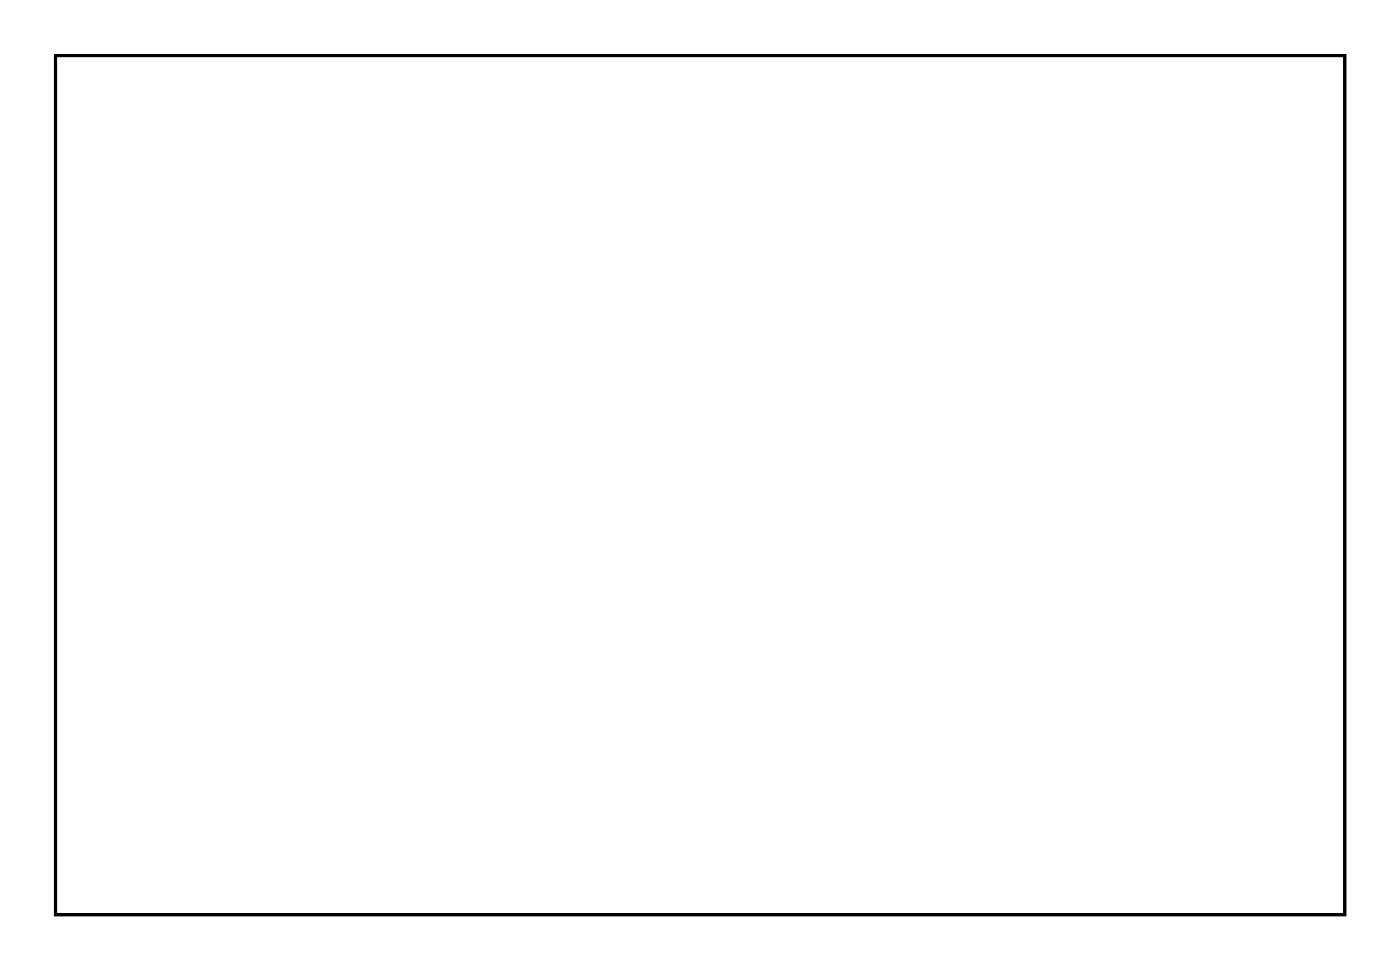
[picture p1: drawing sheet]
<svg xmlns="http://www.w3.org/2000/svg" width="92mm" height="63mm" viewBox="0 0 92 63" stroke-linecap="round" stroke-linejoin="round" font-family="sans-serif">
<path d="M3.6 3.6h84.5v56.3h-84.5z" fill="none" stroke="#000" stroke-width=".2"/>
<path d="M3.6 3.6h84.5v56.3h-84.5z" fill="none" stroke="#000" stroke-width=".07"/>
<circle cx="18.3" cy="34.5" r=".7" fill="#fff"/>
<circle cx="18.3" cy="34.5" r=".7" fill="none" stroke="#fff" stroke-width=".76" stroke-linecap="butt"/>
<circle cx="28.5" cy="34.5" r=".7" fill="#fff"/>
<circle cx="28.5" cy="34.5" r=".7" fill="none" stroke="#fff" stroke-width=".76" stroke-linecap="butt"/>
<circle cx="41.2" cy="29.4" r=".76" fill="#fff"/>
<circle cx="41.2" cy="29.4" r=".76" fill="none" stroke="#fff" stroke-width=".61" stroke-linecap="butt"/>
<circle cx="43.7" cy="29.4" r=".76" fill="#fff"/>
<circle cx="43.7" cy="29.4" r=".76" fill="none" stroke="#fff" stroke-width=".61" stroke-linecap="butt"/>
<circle cx="46.3" cy="29.4" r=".76" fill="#fff"/>
<circle cx="46.3" cy="29.4" r=".76" fill="none" stroke="#fff" stroke-width=".61" stroke-linecap="butt"/>
<circle cx="48.8" cy="29.4" r=".76" fill="#fff"/>
<circle cx="48.8" cy="29.4" r=".76" fill="none" stroke="#fff" stroke-width=".61" stroke-linecap="butt"/>
<circle cx="40.2" cy="54.8" r=".57" fill="#fff"/>
<circle cx="40.2" cy="54.8" r=".57" fill="none" stroke="#fff" stroke-width=".54"/>
<circle cx="42.7" cy="54.8" r=".57" fill="#fff"/>
<circle cx="42.7" cy="54.8" r=".57" fill="none" stroke="#fff" stroke-width=".54"/>
<circle cx="45.2" cy="54.8" r=".57" fill="#fff"/>
<circle cx="45.2" cy="54.8" r=".57" fill="none" stroke="#fff" stroke-width=".54"/>
<circle cx="47.8" cy="54.8" r=".57" fill="#fff"/>
<circle cx="47.8" cy="54.8" r=".57" fill="none" stroke="#fff" stroke-width=".54"/>
<circle cx="50.3" cy="54.8" r=".57" fill="#fff"/>
<circle cx="50.3" cy="54.8" r=".57" fill="none" stroke="#fff" stroke-width=".54"/>
<circle cx="28.5" cy="6.6" r=".57" fill="#fff"/>
<circle cx="28.5" cy="6.6" r=".57" fill="none" stroke="#fff" stroke-width=".54"/>
<circle cx="25.9" cy="6.6" r=".57" fill="#fff"/>
<circle cx="25.9" cy="6.6" r=".57" fill="none" stroke="#fff" stroke-width=".54"/>
<circle cx="23.4" cy="6.6" r=".57" fill="#fff"/>
<circle cx="23.4" cy="6.6" r=".57" fill="none" stroke="#fff" stroke-width=".54"/>
<circle cx="20.9" cy="6.6" r=".57" fill="#fff"/>
<circle cx="20.9" cy="6.6" r=".57" fill="none" stroke="#fff" stroke-width=".54"/>
<circle cx="18.3" cy="6.6" r=".57" fill="#fff"/>
<circle cx="18.3" cy="6.6" r=".57" fill="none" stroke="#fff" stroke-width=".54"/>
<circle cx="15.8" cy="6.6" r=".57" fill="#fff"/>
<circle cx="15.8" cy="6.6" r=".57" fill="none" stroke="#fff" stroke-width=".54"/>
<circle cx="13.2" cy="6.6" r=".57" fill="#fff"/>
<circle cx="13.2" cy="6.6" r=".57" fill="none" stroke="#fff" stroke-width=".54"/>
<circle cx="10.7" cy="6.6" r=".57" fill="#fff"/>
<circle cx="10.7" cy="6.6" r=".57" fill="none" stroke="#fff" stroke-width=".54"/>
<circle cx="8.2" cy="6.6" r=".57" fill="#fff"/>
<circle cx="8.2" cy="6.6" r=".57" fill="none" stroke="#fff" stroke-width=".54"/>
<circle cx="5.6" cy="6.6" r=".57" fill="#fff"/>
<circle cx="5.6" cy="6.6" r=".57" fill="none" stroke="#fff" stroke-width=".54"/>
<circle cx="50.3" cy="6.6" r=".57" fill="#fff"/>
<circle cx="50.3" cy="6.6" r=".57" fill="none" stroke="#fff" stroke-width=".54"/>
<circle cx="47.8" cy="6.6" r=".57" fill="#fff"/>
<circle cx="47.8" cy="6.6" r=".57" fill="none" stroke="#fff" stroke-width=".54"/>
<circle cx="45.2" cy="6.6" r=".57" fill="#fff"/>
<circle cx="45.2" cy="6.6" r=".57" fill="none" stroke="#fff" stroke-width=".54"/>
<circle cx="42.7" cy="6.6" r=".57" fill="#fff"/>
<circle cx="42.7" cy="6.6" r=".57" fill="none" stroke="#fff" stroke-width=".54"/>
<circle cx="40.2" cy="6.6" r=".57" fill="#fff"/>
<circle cx="40.2" cy="6.6" r=".57" fill="none" stroke="#fff" stroke-width=".54"/>
<circle cx="37.6" cy="6.6" r=".57" fill="#fff"/>
<circle cx="37.6" cy="6.6" r=".57" fill="none" stroke="#fff" stroke-width=".54"/>
<circle cx="35.1" cy="6.6" r=".57" fill="#fff"/>
<circle cx="35.1" cy="6.6" r=".57" fill="none" stroke="#fff" stroke-width=".54"/>
<circle cx="32.5" cy="6.6" r=".57" fill="#fff"/>
<circle cx="32.5" cy="6.6" r=".57" fill="none" stroke="#fff" stroke-width=".54"/>
<circle cx="17.3" cy="54.8" r=".57" fill="#fff"/>
<circle cx="17.3" cy="54.8" r=".57" fill="none" stroke="#fff" stroke-width=".54"/>
<circle cx="14.8" cy="54.8" r=".57" fill="#fff"/>
<circle cx="14.8" cy="54.8" r=".57" fill="none" stroke="#fff" stroke-width=".54"/>
<circle cx="19.8" cy="54.8" r=".57" fill="#fff"/>
<circle cx="19.8" cy="54.8" r=".57" fill="none" stroke="#fff" stroke-width=".54"/>
<circle cx="22.4" cy="54.8" r=".57" fill="#fff"/>
<circle cx="22.4" cy="54.8" r=".57" fill="none" stroke="#fff" stroke-width=".54"/>
<circle cx="24.9" cy="54.8" r=".57" fill="#fff"/>
<circle cx="24.9" cy="54.8" r=".57" fill="none" stroke="#fff" stroke-width=".54"/>
<circle cx="27.5" cy="54.8" r=".57" fill="#fff"/>
<circle cx="27.5" cy="54.8" r=".57" fill="none" stroke="#fff" stroke-width=".54"/>
<circle cx="30" cy="54.8" r=".57" fill="#fff"/>
<circle cx="30" cy="54.8" r=".57" fill="none" stroke="#fff" stroke-width=".54"/>
<circle cx="32.5" cy="54.8" r=".57" fill="#fff"/>
<circle cx="32.5" cy="54.8" r=".57" fill="none" stroke="#fff" stroke-width=".54"/>
<circle cx="37.6" cy="54.8" r=".57" fill="#fff"/>
<circle cx="37.6" cy="54.8" r=".57" fill="none" stroke="#fff" stroke-width=".54"/>
<circle cx="10.7" cy="16.7" r=".7" fill="#fff"/>
<circle cx="10.7" cy="16.7" r=".7" fill="none" stroke="#fff" stroke-width=".76" stroke-linecap="butt"/>
<circle cx="18.3" cy="16.7" r=".7" fill="#fff"/>
<circle cx="18.3" cy="16.7" r=".7" fill="none" stroke="#fff" stroke-width=".76" stroke-linecap="butt"/>
<circle cx="18.3" cy="42.1" r=".7" fill="#fff"/>
<circle cx="18.3" cy="42.1" r=".7" fill="none" stroke="#fff" stroke-width=".76" stroke-linecap="butt"/>
<circle cx="28.5" cy="42.1" r=".7" fill="#fff"/>
<circle cx="28.5" cy="42.1" r=".7" fill="none" stroke="#fff" stroke-width=".76" stroke-linecap="butt"/>
<circle cx="38.6" cy="16.7" r=".67" fill="#fff"/>
<circle cx="38.6" cy="16.7" r=".67" fill="none" stroke="#fff" stroke-width=".79" stroke-linecap="butt"/>
<circle cx="37.4" cy="14.8" r=".67" fill="#fff"/>
<circle cx="37.4" cy="14.8" r=".67" fill="none" stroke="#fff" stroke-width=".79" stroke-linecap="butt"/>
<circle cx="36.1" cy="16.7" r=".67" fill="#fff"/>
<circle cx="36.1" cy="16.7" r=".67" fill="none" stroke="#fff" stroke-width=".79" stroke-linecap="butt"/>
<circle cx="28.5" cy="26.9" r=".7" fill="#fff"/>
<circle cx="28.5" cy="26.9" r=".7" fill="none" stroke="#fff" stroke-width=".76" stroke-linecap="butt"/>
<circle cx="18.3" cy="26.9" r=".7" fill="#fff"/>
<circle cx="18.3" cy="26.9" r=".7" fill="none" stroke="#fff" stroke-width=".76" stroke-linecap="butt"/>
</svg>
